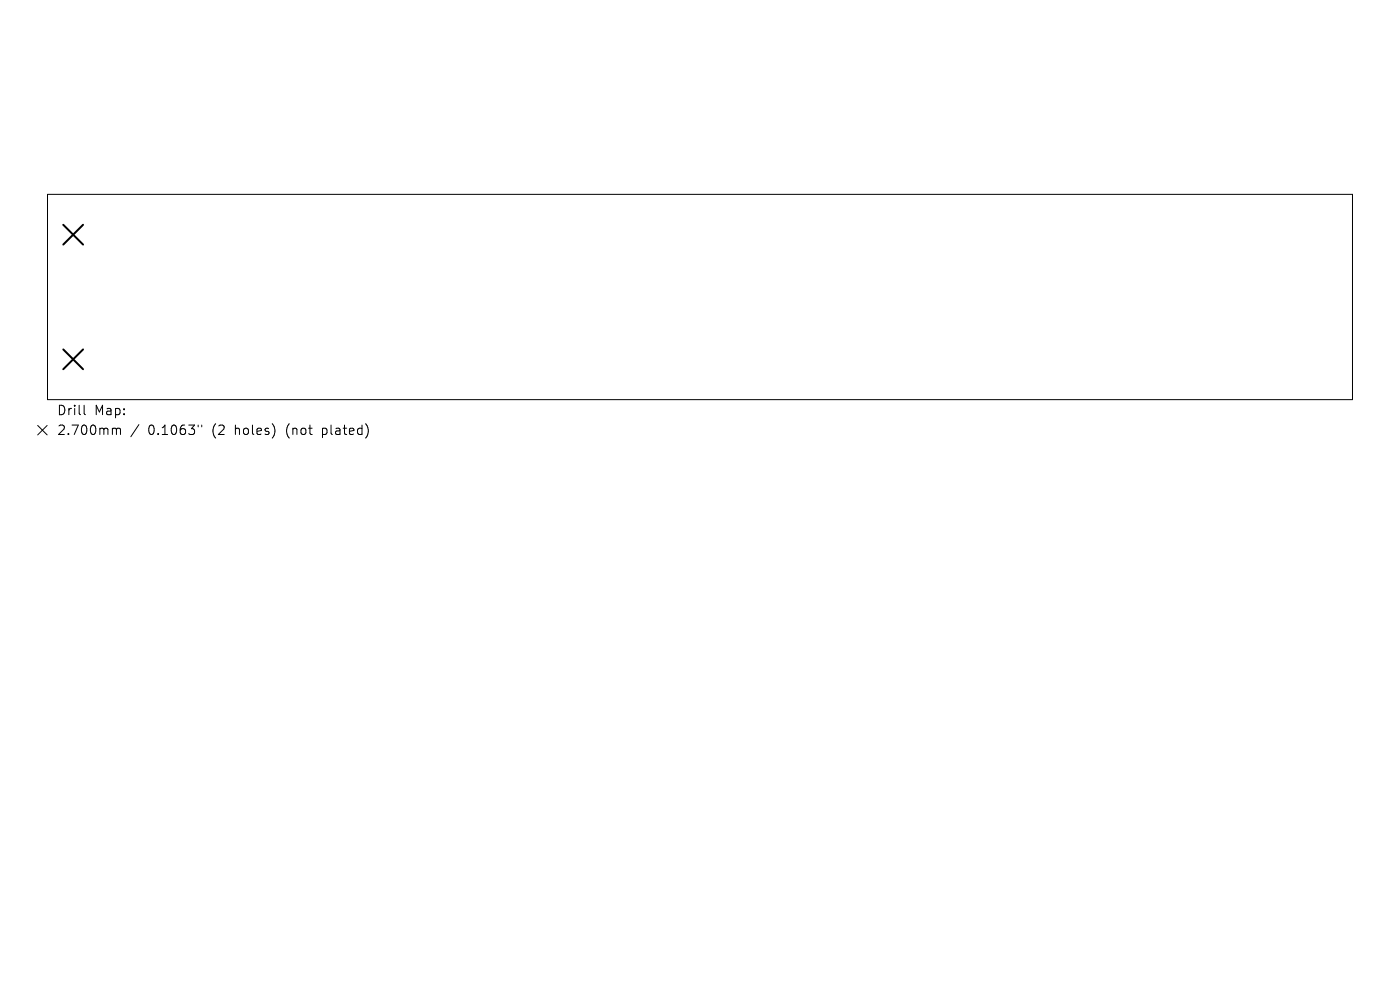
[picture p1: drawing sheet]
<svg xmlns="http://www.w3.org/2000/svg" width="297mm" height="210mm" viewBox="0 0 297 210" stroke-linecap="round" stroke-linejoin="round" font-family="sans-serif">
<defs><g id="words">
<g font-size="2.8">
<text x="12" y="88.4">Drill</text>
<text x="20" y="88.4">Map:</text>
<text x="12" y="92.6">2.700mm</text>
<text x="31.4" y="92.6">0.1063&quot;</text>
<text x="45.2" y="92.6">(2</text>
<text x="50.1" y="92.6">holes)</text>
<text x="61.2" y="92.6">(not</text>
<text x="69" y="92.6">plated)</text>
</g>
</g></defs>
<path d="M10.1 41.2h276.8v43.6h-276.8zM8 90.3l2 2M10 90.3l-2 2M17.8 86v1.7l.3 .3M24.1 90.8h.3l.3 .3M24.7 91.1l.3-.3 .5 .1 .1 1.3M24.7 91.1v1.1M29.5 90.1l-1.7 2.5M42 90.2v.4M42.8 90.2v.4" fill="none" stroke="#000" stroke-width=".21"/>
<path d="M13.4 47.7l4.2 4.2M17.6 47.7l-4.2 4.2M13.4 74.1l4.2 4.2M17.6 74.1l-4.2 4.2" fill="none" stroke="#000" stroke-width=".42"/>
<use href="#words"/>
</svg>
